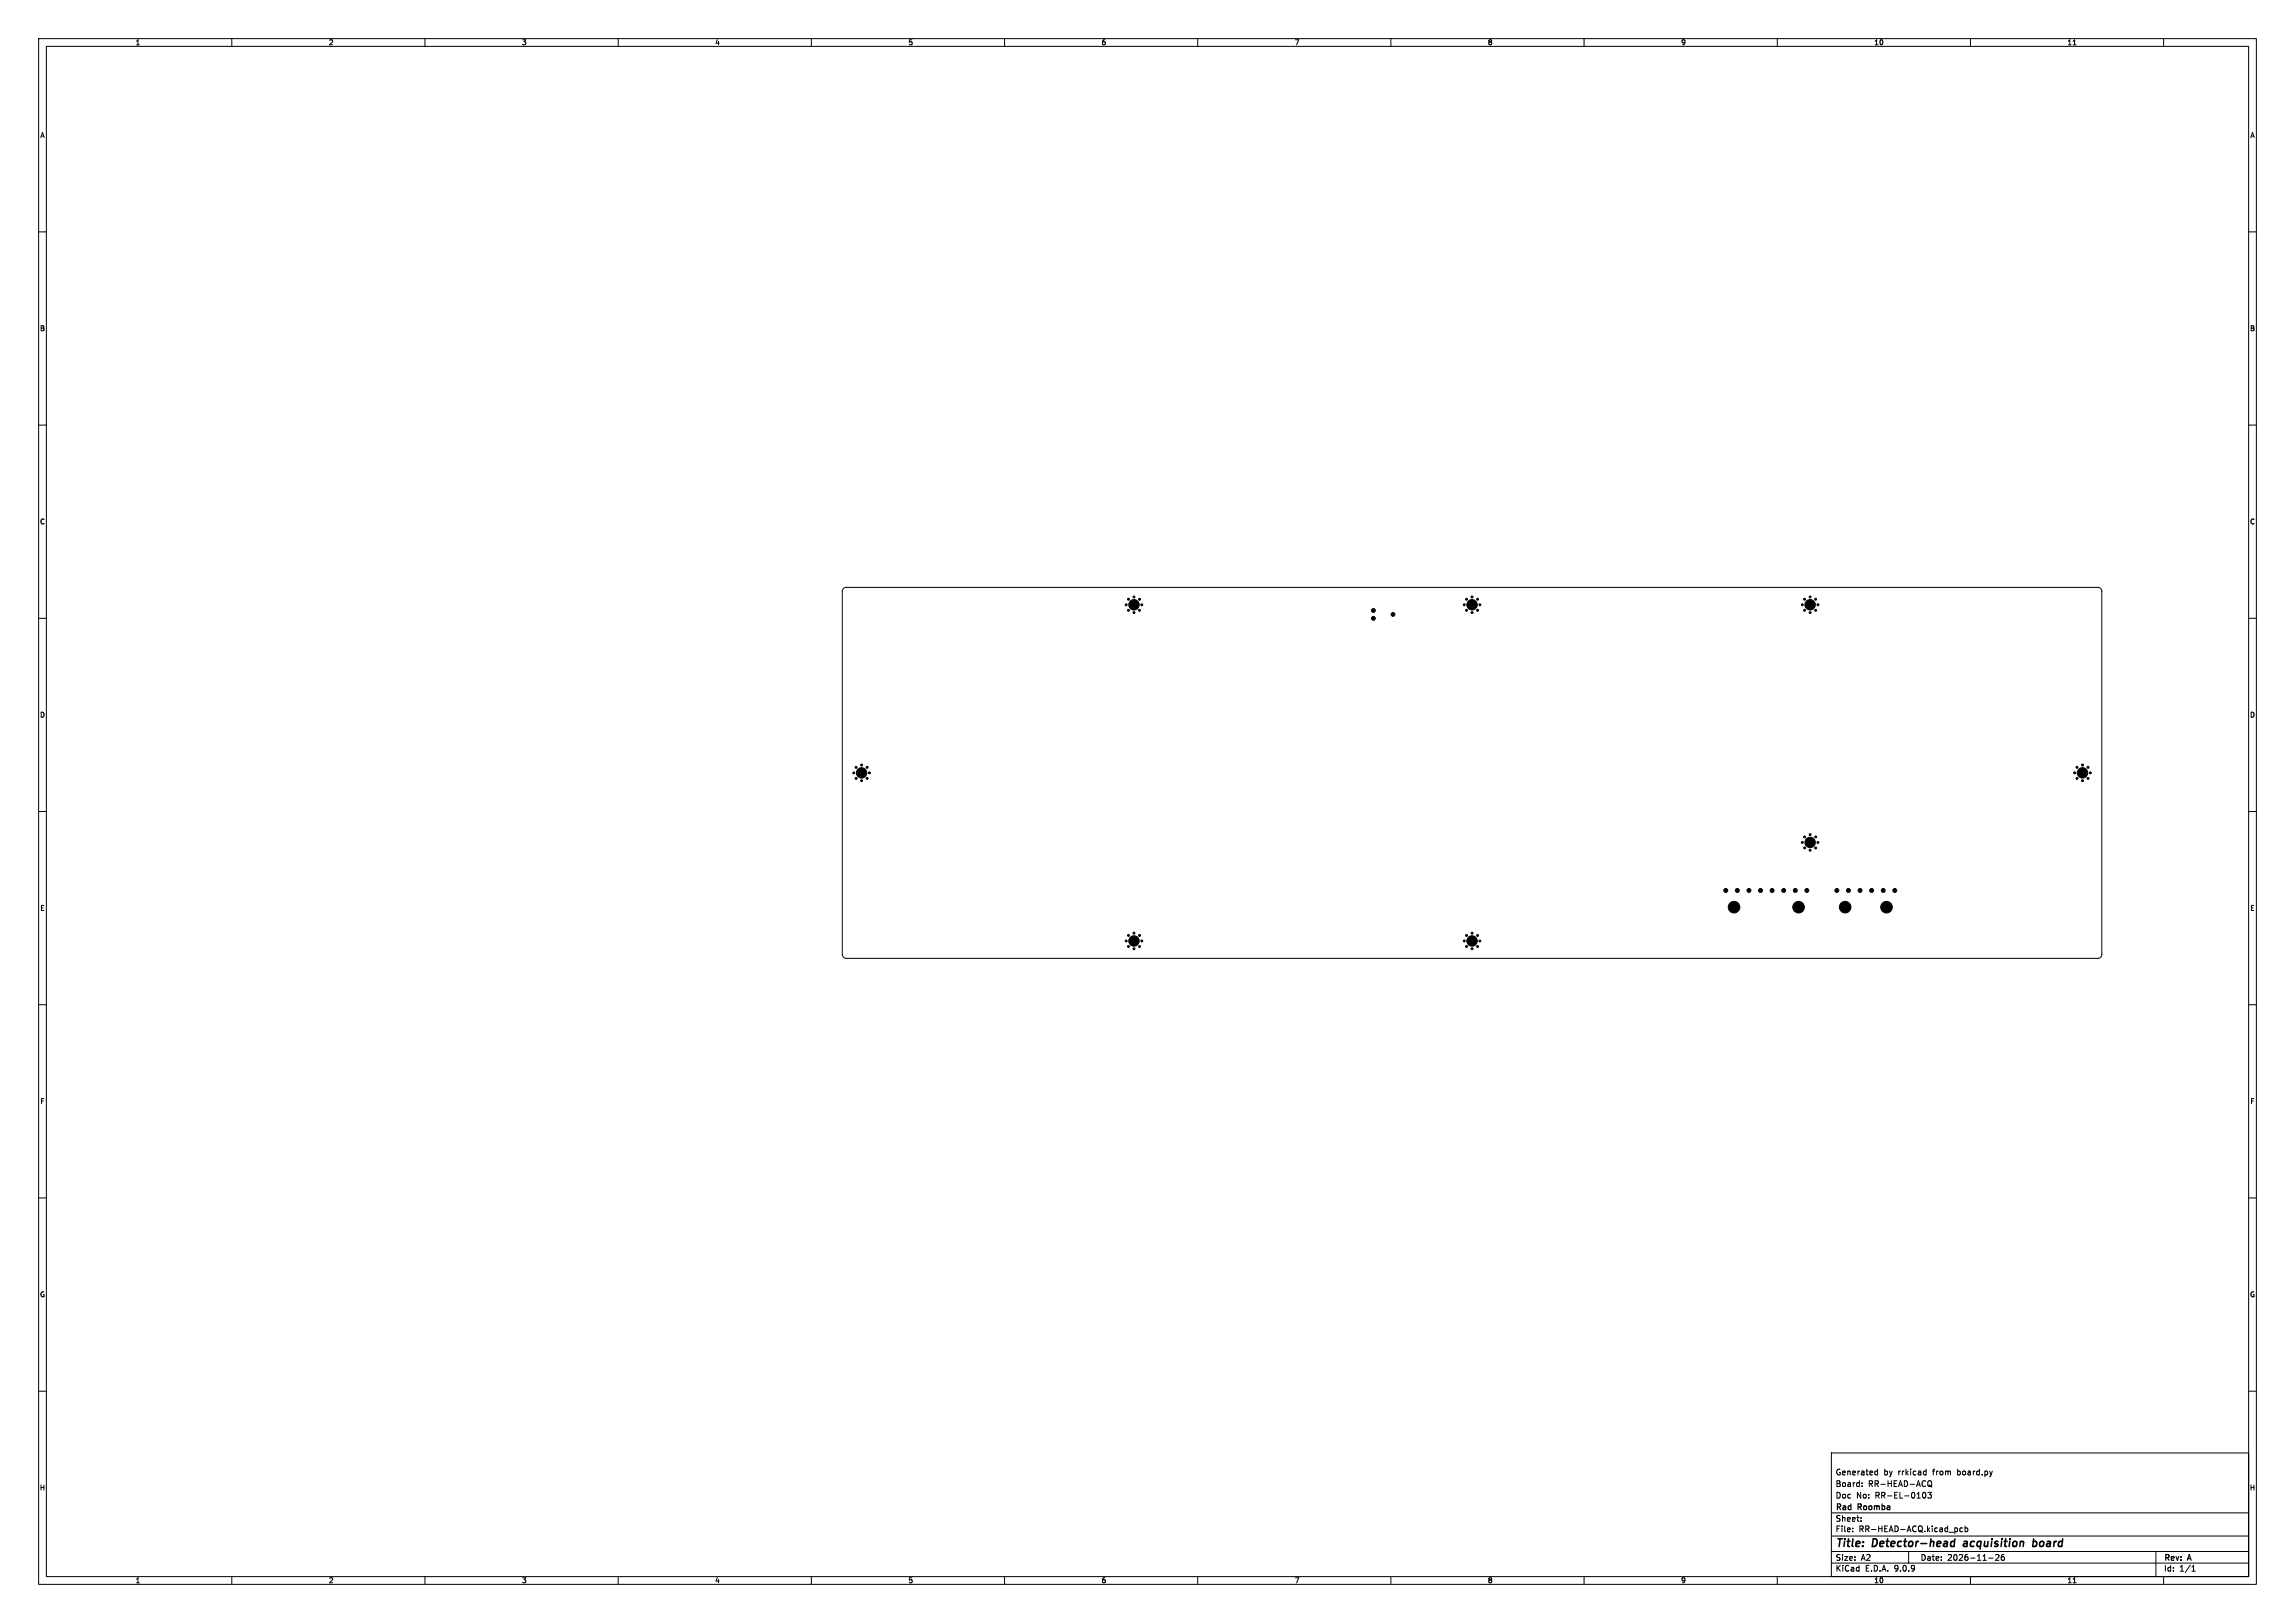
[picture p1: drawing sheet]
<svg xmlns="http://www.w3.org/2000/svg" width="594mm" height="420mm" viewBox="0 0 594 420" stroke-linecap="round" stroke-linejoin="round" font-family="sans-serif">
<defs><g id="words">
<g font-size="2.8">
<text x="475" y="400.9">Title:</text>
<text x="484.7" y="400.9">Detector-head</text>
<text x="509.1" y="400.9">acquisition</text>
<text x="527.8" y="400.9">board</text>
</g>
<g font-size="2.1">
<text x="475" y="382">Generated</text>
<text x="487.5" y="382">by</text>
<text x="491.3" y="382">rrkicad</text>
<text x="500.4" y="382">from</text>
<text x="506.8" y="382">board.py</text>
<text x="475" y="388">Doc</text>
<text x="475" y="385">Board:</text>
<text x="480.4" y="388">No:</text>
<text x="483.5" y="385">RR-HEAD-ACQ</text>
<text x="485.4" y="388">RR-EL-0103</text>
<text x="475" y="394">Sheet:</text>
<text x="475" y="391.2">Rad</text>
<text x="481" y="391.2">Roomba</text>
<text x="475" y="396.7">File:</text>
<text x="481.1" y="396.7">RR-HEAD-ACQ.kicad_pcb</text>
<text x="475" y="406.9">KiCad</text>
<text x="475" y="404.1">Size:</text>
<text x="481.7" y="404.1">A2</text>
<text x="482.7" y="406.9">E.D.A.</text>
<text x="490.3" y="406.9">9.0.9</text>
<text x="497" y="404.1">Date:</text>
<text x="504" y="404.1">2026-11-26</text>
<text x="560" y="404.3">Rev:</text>
<text x="560" y="406.9">Id:</text>
<text x="564.1" y="406.9">1/1</text>
<text x="566.4" y="404.3">A</text>
</g>
<g font-size="1.8">
<text x="35" y="11.9">1</text>
<text x="85" y="11.9">2</text>
<text x="135" y="11.9">3</text>
<text x="185" y="11.9">4</text>
<text x="235" y="11.9">5</text>
<text x="285" y="11.9">6</text>
<text x="335" y="11.9">7</text>
<text x="385" y="11.9">8</text>
<text x="435" y="11.9">9</text>
<text x="485" y="11.9">10</text>
<text x="535" y="11.9">11</text>
<text x="10.3" y="35.9">A</text>
<text x="582.4" y="35.9">A</text>
<text x="10.3" y="85.9">B</text>
<text x="582.3" y="85.9">B</text>
<text x="10.3" y="135.9">C</text>
<text x="582.3" y="135.9">C</text>
<text x="10.3" y="185.9">D</text>
<text x="582.3" y="185.9">D</text>
<text x="10.3" y="235.9">E</text>
<text x="582.3" y="235.9">E</text>
<text x="10.3" y="285.9">F</text>
<text x="582.4" y="285.9">F</text>
<text x="10.3" y="335.9">G</text>
<text x="582.3" y="335.9">G</text>
<text x="10.2" y="385.9">H</text>
<text x="582.2" y="385.9">H</text>
<text x="35" y="409.9">1</text>
<text x="85" y="409.9">2</text>
<text x="135" y="409.9">3</text>
<text x="185" y="409.9">4</text>
<text x="235" y="409.9">5</text>
<text x="285" y="409.9">6</text>
<text x="335" y="409.9">7</text>
<text x="385" y="409.9">8</text>
<text x="435" y="409.9">9</text>
<text x="485" y="409.9">10</text>
<text x="535" y="409.9">11</text>
</g>
</g></defs>
<g fill="none" stroke="#000" stroke-width=".26">
<path d="M10 10h574v400h-574zM12 12h570v396h-570zM60 10v2M110 10v2M160 10v2M210 10v2M260 10v2M310 10v2M360 10v2M410 10v2M460 10v2M510 10v2"/>
<path d="M536.6 11.6h.7M560 10v2M10 60h2M582 60h2M10 110h2M582 110h2M218.3 152.3l.7-.3h324a1 1 0 0 1 1 1v94a1 1 0 0 1-1 1h-324a1 1 0 0 1-1-1v-94zM10 160h2M582 160h2M10 210h2M582 210h2M10 260h2"/>
<path d="M582 260h2M10 310h2M582 310h2M10 360h2M474 376h108v32h-108zM582 360h2M474 397.5h108M474 391.5h108M479.5 396.2v.2M479.5 395.4v.2M481.7 393.5v.2M481.7 392.7v.2"/>
<path d="M482 384.5v.2M482 383.7v.2M485.4 381.6h.6M485.4 380.7h.6M486 380.2v1.5M497.6 386.7l.4-.5a.8 .8 0 0 1 .5 .7 .8 .8 0 0 1-.5 .8l-.4-.6M498.1 380.7h.4M498.5 381.6l-.4 .1M498.5 380.2v1.5M499 386.2h.9l-.5 .5 .4 .2v.6l-.2 .2-.6-.2M499 383.4l.3-.2a.5 .5 0 0 1 .7 .5v.5a.5 .5 0 0 1-.5 .5 .5 .5 0 0 1-.5-.5zM499.2 384.3l.8 .5"/>
<path d="M506.4 395.4l.3 .3v.4l-.3 .3M508 395.4h-.5l-.3 .3 .2 .6h.6M508.6 395.4h.4l.3 .3-.1 .6h-.6M508.6 394.9v1.5M515.7 380.7l-.4 1M60 408v2M110 408v2M160 408v2M210 408v2M260 408v2M310 408v2M360 408v2"/>
<path d="M410 408v2M460 408v2M474 404.5h108M474 401.5h108M494 401.5v3M510 408v2M514.7 403.2h1.2M517.3 402.4v.5l-.8 .9h.9M518.2 402.4l-.2 1.1 .2 .3 .5-.2v-.7l-.5-.1-.2 .3M536.6 409.6h.7M558 401.5v6.5M560 408v2"/>
<path d="M567.3 406.6h.9M567.3 405.5l.4-.4v1.5"/>
</g>
<path d="M505.9 399h-.8l-.3 .8 .4 .4 .5-.1M506 398.2l-.3 2M508.3 399.5l-.2 .4 .3 .3M526.3 399h.7M526.4 398.2l-.3 2M527 400l-.3 .2-.6-.1" fill="none" stroke="#000" stroke-width=".4"/>
<g fill="#000" stroke="#000" stroke-width=".26">
<circle cx="291.5" cy="156.5" r=".25"/>
<circle cx="292.1" cy="155.1" r=".25"/>
<circle cx="292.1" cy="157.9" r=".25"/>
<circle cx="293.5" cy="154.5" r=".25"/>
<circle cx="293.5" cy="156.5" r="1.35"/>
<circle cx="293.5" cy="158.5" r=".25"/>
<circle cx="294.9" cy="155.1" r=".25"/>
<circle cx="294.9" cy="157.9" r=".25"/>
<circle cx="295.5" cy="156.5" r=".25"/>
<circle cx="355.5" cy="158" r=".5"/>
<circle cx="360.5" cy="159" r=".5"/>
<circle cx="379" cy="156.5" r=".25"/>
<circle cx="379.6" cy="155.1" r=".25"/>
<circle cx="379.6" cy="157.9" r=".25"/>
<circle cx="381" cy="154.5" r=".25"/>
<circle cx="381" cy="156.5" r="1.35"/>
<circle cx="381" cy="158.5" r=".25"/>
<circle cx="382.4" cy="155.1" r=".25"/>
<circle cx="382.4" cy="157.9" r=".25"/>
<circle cx="383" cy="156.5" r=".25"/>
<circle cx="466.5" cy="156.5" r=".25"/>
<circle cx="467.1" cy="155.1" r=".25"/>
<circle cx="467.1" cy="157.9" r=".25"/>
<circle cx="468.5" cy="154.5" r=".25"/>
<circle cx="468.5" cy="156.5" r="1.35"/>
<circle cx="468.5" cy="158.5" r=".25"/>
<circle cx="469.9" cy="155.1" r=".25"/>
<circle cx="469.9" cy="157.9" r=".25"/>
<circle cx="470.5" cy="156.5" r=".25"/>
<circle cx="355.5" cy="160" r=".5"/>
<circle cx="221" cy="200" r=".25"/>
<circle cx="221.6" cy="198.6" r=".25"/>
<circle cx="223" cy="200" r="1.35"/>
<circle cx="223" cy="198" r=".25"/>
<circle cx="224.4" cy="198.6" r=".25"/>
<circle cx="225" cy="200" r=".25"/>
<circle cx="537.6" cy="198.6" r=".25"/>
<circle cx="539" cy="198" r=".25"/>
<circle cx="539" cy="200" r="1.35"/>
<circle cx="540.4" cy="198.6" r=".25"/>
<circle cx="221.6" cy="201.4" r=".25"/>
<circle cx="223" cy="202" r=".25"/>
<circle cx="224.4" cy="201.4" r=".25"/>
<circle cx="466.5" cy="218" r=".25"/>
<circle cx="467.1" cy="219.4" r=".25"/>
<circle cx="467.1" cy="216.6" r=".25"/>
<circle cx="468.5" cy="216" r=".25"/>
<circle cx="468.5" cy="218" r="1.35"/>
<circle cx="469.9" cy="219.4" r=".25"/>
<circle cx="469.9" cy="216.6" r=".25"/>
<circle cx="470.5" cy="218" r=".25"/>
<circle cx="537" cy="200" r=".25"/>
<circle cx="537.6" cy="201.4" r=".25"/>
<circle cx="539" cy="202" r=".25"/>
<circle cx="540.4" cy="201.4" r=".25"/>
<circle cx="541" cy="200" r=".25"/>
<circle cx="446.7" cy="230.4" r=".51"/>
<circle cx="448.8" cy="234.7" r="1.5"/>
<circle cx="449.7" cy="230.4" r=".51"/>
<circle cx="452.7" cy="230.4" r=".51"/>
<circle cx="455.7" cy="230.4" r=".51"/>
<circle cx="458.7" cy="230.4" r=".51"/>
<circle cx="461.7" cy="230.4" r=".51"/>
<circle cx="464.7" cy="230.4" r=".51"/>
<circle cx="465.5" cy="234.7" r="1.5"/>
<circle cx="467.7" cy="230.4" r=".51"/>
<circle cx="468.5" cy="220" r=".25"/>
<circle cx="475.4" cy="230.4" r=".51"/>
<circle cx="477.6" cy="234.7" r="1.5"/>
<circle cx="478.4" cy="230.4" r=".51"/>
<circle cx="481.4" cy="230.4" r=".51"/>
<circle cx="484.4" cy="230.4" r=".51"/>
<circle cx="487.4" cy="230.4" r=".51"/>
<circle cx="488.3" cy="234.7" r="1.5"/>
<circle cx="490.4" cy="230.4" r=".51"/>
<circle cx="291.5" cy="243.5" r=".25"/>
<circle cx="292.1" cy="244.9" r=".25"/>
<circle cx="292.1" cy="242.1" r=".25"/>
<circle cx="293.5" cy="241.5" r=".25"/>
<circle cx="293.5" cy="245.5" r=".25"/>
<circle cx="293.5" cy="243.5" r="1.35"/>
<circle cx="294.9" cy="242.1" r=".25"/>
<circle cx="294.9" cy="244.9" r=".25"/>
<circle cx="295.5" cy="243.5" r=".25"/>
<circle cx="379" cy="243.5" r=".25"/>
<circle cx="379.6" cy="242.1" r=".25"/>
<circle cx="379.6" cy="244.9" r=".25"/>
<circle cx="381" cy="245.5" r=".25"/>
<circle cx="381" cy="241.5" r=".25"/>
<circle cx="381" cy="243.5" r="1.35"/>
<circle cx="382.4" cy="242.1" r=".25"/>
<circle cx="382.4" cy="244.9" r=".25"/>
<circle cx="383" cy="243.5" r=".25"/>
</g>
<use href="#words"/>
</svg>
